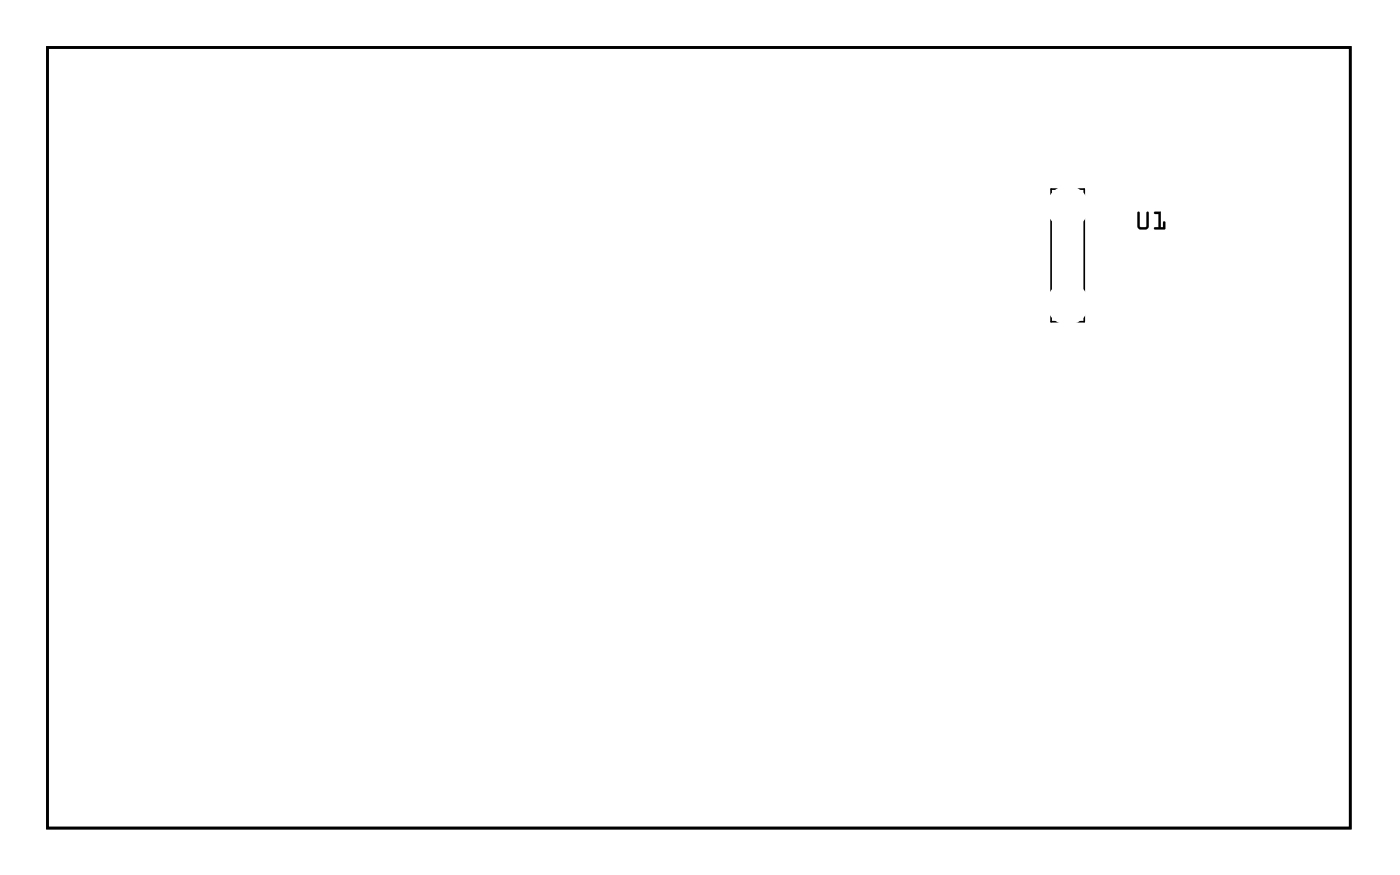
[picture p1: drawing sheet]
<svg xmlns="http://www.w3.org/2000/svg" width="107mm" height="67mm" viewBox="0 0 107 67" stroke-linecap="round" stroke-linejoin="round" font-family="sans-serif">
<path d="M3.6 3.6h99.8v59.8h-99.8z" fill="none" stroke="#000" stroke-width=".2"/>
<g fill="#000">
<path d="M87.1 16.2l.2 .1v1l.1 .1 .4-.1v-1a.1 .1 0 0 1 .1-.1 .1 .1 0 0 1 .1 .1v1.1l-.2 .2h-.4l-.2-.1-.1-.2zM87.2 16.2v1.2l.1 .2h.5l.2-.3v-1l-.1-.1-.1 .1v1.1h-.4l-.1-.1v-1zM88.4 16.2h.5v1.2h.2v-.4a.1 .1 0 0 1 .1-.1 .1 .1 0 0 1 .1 .1l-.1 .6h-.7a.1 .1 0 0 1-.1-.1 .1 .1 0 0 1 .1-.1h.2v-1h-.3zM88.4 16.2l.1 .2h.3v1h-.3l-.1 .1 .8 .1v-.6h-.1v.4h-.2v-1.2z"/>
<path d="M87.2 16.2l.1 .1v1l.1 .1 .4-.1v-1l.1-.1 .1 .1v1l-.2 .3h-.5l-.2-.2zM88.4 16.2h.5v1.2h.2v-.4h.1v.6l-.8-.1 .1-.1h.2v-1h-.2z"/>
<path d="M3.6 3.6v59.8h99.8v-59.8zM3.6 3.6h99.8v59.8h-99.8z"/>
</g>
<path d="M80.5 14.5h2.6v10.1h-2.6z" fill="none" stroke="#000" stroke-width=".13"/>
<path d="M62.8 48.2h1.4v1.4h-1.4z" fill="#fff"/>
<path d="M62.8 48.2h1.4v1.4h-1.4z" fill="none" stroke="#fff" stroke-width=".76" stroke-linecap="butt"/>
<circle cx="63.5" cy="48.9" r=".7" fill="#fff"/>
<circle cx="63.5" cy="48.9" r=".7" fill="none" stroke="#fff" stroke-width=".76" stroke-linecap="butt"/>
<circle cx="63.5" cy="56.5" r=".7" fill="#fff"/>
<circle cx="63.5" cy="56.5" r=".7" fill="none" stroke="#fff" stroke-width=".76" stroke-linecap="butt"/>
<circle cx="66" cy="48.9" r=".7" fill="#fff"/>
<circle cx="66" cy="48.9" r=".7" fill="none" stroke="#fff" stroke-width=".76" stroke-linecap="butt"/>
<circle cx="66" cy="56.5" r=".7" fill="#fff"/>
<circle cx="66" cy="56.5" r=".7" fill="none" stroke="#fff" stroke-width=".76" stroke-linecap="butt"/>
<circle cx="68.6" cy="48.9" r=".7" fill="#fff"/>
<circle cx="68.6" cy="48.9" r=".7" fill="none" stroke="#fff" stroke-width=".76" stroke-linecap="butt"/>
<circle cx="68.6" cy="56.5" r=".7" fill="#fff"/>
<circle cx="68.6" cy="56.5" r=".7" fill="none" stroke="#fff" stroke-width=".76" stroke-linecap="butt"/>
<circle cx="71.1" cy="48.9" r=".7" fill="#fff"/>
<circle cx="71.1" cy="48.9" r=".7" fill="none" stroke="#fff" stroke-width=".76" stroke-linecap="butt"/>
<circle cx="71.1" cy="56.5" r=".7" fill="#fff"/>
<circle cx="71.1" cy="56.5" r=".7" fill="none" stroke="#fff" stroke-width=".76" stroke-linecap="butt"/>
<circle cx="73.6" cy="48.9" r=".7" fill="#fff"/>
<circle cx="73.6" cy="48.9" r=".7" fill="none" stroke="#fff" stroke-width=".76" stroke-linecap="butt"/>
<circle cx="73.6" cy="56.5" r=".7" fill="#fff"/>
<circle cx="73.6" cy="56.5" r=".7" fill="none" stroke="#fff" stroke-width=".76" stroke-linecap="butt"/>
<circle cx="76.2" cy="48.9" r=".7" fill="#fff"/>
<circle cx="76.2" cy="48.9" r=".7" fill="none" stroke="#fff" stroke-width=".76" stroke-linecap="butt"/>
<circle cx="76.2" cy="56.5" r=".7" fill="#fff"/>
<circle cx="76.2" cy="56.5" r=".7" fill="none" stroke="#fff" stroke-width=".76" stroke-linecap="butt"/>
<circle cx="78.7" cy="48.9" r=".7" fill="#fff"/>
<circle cx="78.7" cy="48.9" r=".7" fill="none" stroke="#fff" stroke-width=".76" stroke-linecap="butt"/>
<circle cx="78.7" cy="56.5" r=".7" fill="#fff"/>
<circle cx="78.7" cy="56.5" r=".7" fill="none" stroke="#fff" stroke-width=".76" stroke-linecap="butt"/>
<circle cx="81.3" cy="48.9" r=".7" fill="#fff"/>
<circle cx="81.3" cy="48.9" r=".7" fill="none" stroke="#fff" stroke-width=".76" stroke-linecap="butt"/>
<circle cx="81.3" cy="56.5" r=".7" fill="#fff"/>
<circle cx="81.3" cy="56.5" r=".7" fill="none" stroke="#fff" stroke-width=".76" stroke-linecap="butt"/>
<circle cx="83.8" cy="48.9" r=".7" fill="#fff"/>
<circle cx="83.8" cy="48.9" r=".7" fill="none" stroke="#fff" stroke-width=".76" stroke-linecap="butt"/>
<circle cx="83.8" cy="56.5" r=".7" fill="#fff"/>
<circle cx="83.8" cy="56.5" r=".7" fill="none" stroke="#fff" stroke-width=".76" stroke-linecap="butt"/>
<circle cx="36.2" cy="48.9" r=".35" fill="#fff"/>
<circle cx="36.2" cy="48.9" r=".35" fill="none" stroke="#fff" stroke-width=".55"/>
<circle cx="37.6" cy="55.9" r=".35" fill="#fff"/>
<circle cx="37.6" cy="55.9" r=".35" fill="none" stroke="#fff" stroke-width=".55"/>
<circle cx="84.5" cy="36.7" r=".64" fill="#fff"/>
<circle cx="84.5" cy="36.7" r=".64" fill="none" stroke="#fff" stroke-width=".51"/>
<path d="M84 35.4l-.2 .5v1.5a.76 .76 0 0 0 .7 .8 .76 .76 0 0 0 .8-.8v-1.5a.76 .76 0 0 0-.5-.7 .76 .76 0 0 0-.8 .2zM84 36.7a.51 .51 0 0 1 1 0 .51 .51 0 0 1-1 0z" fill="#fff"/>
<g fill="none" stroke="#fff" stroke-width=".25">
<path d="M84 35.4a.76 .76 0 0 1 .8-.2 .76 .76 0 0 1 .5 .7v1.5a.76 .76 0 0 1-.8 .8 .76 .76 0 0 1-.7-.8v-1.5z"/>
<circle cx="84.5" cy="36.7" r=".51"/>
</g>
<circle cx="82" cy="36.7" r=".64" fill="#fff"/>
<circle cx="82" cy="36.7" r=".64" fill="none" stroke="#fff" stroke-width=".51"/>
<path d="M81.4 35.4l-.2 .5v1.5a.76 .76 0 0 0 .8 .8 .76 .76 0 0 0 .7-.8v-1.5a.76 .76 0 0 0-.4-.7 .76 .76 0 0 0-.9 .2zM81.5 36.7a.51 .51 0 0 1 1 0 .51 .51 0 0 1-1 0z" fill="#fff"/>
<g fill="none" stroke="#fff" stroke-width=".25">
<path d="M81.4 35.4a.76 .76 0 0 1 .9-.2 .76 .76 0 0 1 .4 .7v1.5a.76 .76 0 0 1-.7 .8 .76 .76 0 0 1-.8-.8v-1.5z"/>
<circle cx="82" cy="36.7" r=".51"/>
</g>
<circle cx="79.4" cy="36.7" r=".64" fill="#fff"/>
<circle cx="79.4" cy="36.7" r=".64" fill="none" stroke="#fff" stroke-width=".51"/>
<path d="M78.9 35.4l-.2 .5v1.5a.76 .76 0 0 0 .7 .8 .76 .76 0 0 0 .8-.8v-1.5a.76 .76 0 0 0-.5-.7 .76 .76 0 0 0-.8 .2zM78.9 36.7a.55 .55 0 0 1 1.1 0 .55 .55 0 0 1-1.1 0z" fill="#fff"/>
<g fill="none" stroke="#fff" stroke-width=".25">
<path d="M78.9 35.4a.76 .76 0 0 1 .8-.2 .76 .76 0 0 1 .5 .7v1.5a.76 .76 0 0 1-.8 .8 .76 .76 0 0 1-.7-.8v-1.5z"/>
<circle cx="79.4" cy="36.7" r=".51"/>
</g>
<circle cx="96.6" cy="16.5" r=".74" fill="#fff"/>
<circle cx="96.6" cy="16.5" r=".74" fill="none" stroke="#fff" stroke-width=".76" stroke-linecap="butt"/>
<circle cx="96.6" cy="19" r=".74" fill="#fff"/>
<circle cx="96.6" cy="19" r=".74" fill="none" stroke="#fff" stroke-width=".76" stroke-linecap="butt"/>
<circle cx="93.8" cy="15.3" r=".74" fill="#fff"/>
<circle cx="93.8" cy="15.3" r=".74" fill="none" stroke="#fff" stroke-width=".76" stroke-linecap="butt"/>
<circle cx="93.8" cy="17.8" r=".74" fill="#fff"/>
<circle cx="93.8" cy="17.8" r=".74" fill="none" stroke="#fff" stroke-width=".76" stroke-linecap="butt"/>
<circle cx="96.6" cy="30.5" r=".74" fill="#fff"/>
<circle cx="96.6" cy="30.5" r=".74" fill="none" stroke="#fff" stroke-width=".76" stroke-linecap="butt"/>
<circle cx="96.6" cy="33" r=".74" fill="#fff"/>
<circle cx="96.6" cy="33" r=".74" fill="none" stroke="#fff" stroke-width=".76" stroke-linecap="butt"/>
<circle cx="93.8" cy="29.3" r=".74" fill="#fff"/>
<circle cx="93.8" cy="29.3" r=".74" fill="none" stroke="#fff" stroke-width=".76" stroke-linecap="butt"/>
<circle cx="93.8" cy="31.8" r=".74" fill="#fff"/>
<circle cx="93.8" cy="31.8" r=".74" fill="none" stroke="#fff" stroke-width=".76" stroke-linecap="butt"/>
<circle cx="99.6" cy="21.7" r="1.1" fill="#fff"/>
<circle cx="99.6" cy="21.7" r="1.1" fill="none" stroke="#fff" stroke-width=".25"/>
<circle cx="99.6" cy="13.1" r="1.1" fill="#fff"/>
<circle cx="99.6" cy="13.1" r="1.1" fill="none" stroke="#fff" stroke-width=".25"/>
<circle cx="99.6" cy="35.7" r="1.1" fill="#fff"/>
<circle cx="99.6" cy="35.7" r="1.1" fill="none" stroke="#fff" stroke-width=".25"/>
<circle cx="99.6" cy="27.1" r="1.1" fill="#fff"/>
<circle cx="99.6" cy="27.1" r="1.1" fill="none" stroke="#fff" stroke-width=".25"/>
<circle cx="92.7" cy="52.9" r=".6" fill="#fff"/>
<circle cx="92.7" cy="52.9" r=".6" fill="none" stroke="#fff" stroke-width=".65" stroke-linecap="butt"/>
<circle cx="90.2" cy="52.9" r=".6" fill="#fff"/>
<circle cx="90.2" cy="52.9" r=".6" fill="none" stroke="#fff" stroke-width=".65" stroke-linecap="butt"/>
<circle cx="87.6" cy="52.9" r=".6" fill="#fff"/>
<circle cx="87.6" cy="52.9" r=".6" fill="none" stroke="#fff" stroke-width=".65" stroke-linecap="butt"/>
<circle cx="87.6" cy="45.2" r=".6" fill="#fff"/>
<circle cx="87.6" cy="45.2" r=".6" fill="none" stroke="#fff" stroke-width=".65" stroke-linecap="butt"/>
<circle cx="90.2" cy="45.2" r=".6" fill="#fff"/>
<circle cx="90.2" cy="45.2" r=".6" fill="none" stroke="#fff" stroke-width=".65" stroke-linecap="butt"/>
<circle cx="92.7" cy="45.2" r=".6" fill="#fff"/>
<circle cx="92.7" cy="45.2" r=".6" fill="none" stroke="#fff" stroke-width=".65" stroke-linecap="butt"/>
<circle cx="91" cy="24.8" r=".79" fill="#fff"/>
<circle cx="91" cy="24.8" r=".79" fill="none" stroke="#fff" stroke-width=".76" stroke-linecap="butt"/>
<circle cx="91" cy="40.1" r=".79" fill="#fff"/>
<circle cx="91" cy="40.1" r=".79" fill="none" stroke="#fff" stroke-width=".76" stroke-linecap="butt"/>
<circle cx="95.8" cy="43.8" r=".7" fill="#fff"/>
<circle cx="95.8" cy="43.8" r=".7" fill="none" stroke="#fff" stroke-width=".76" stroke-linecap="butt"/>
<circle cx="95.8" cy="48.9" r=".7" fill="#fff"/>
<circle cx="95.8" cy="48.9" r=".7" fill="none" stroke="#fff" stroke-width=".76" stroke-linecap="butt"/>
<circle cx="33.8" cy="18.3" r=".7" fill="#fff"/>
<circle cx="33.8" cy="18.3" r=".7" fill="none" stroke="#fff" stroke-width=".76" stroke-linecap="butt"/>
<circle cx="33.8" cy="13.3" r=".7" fill="#fff"/>
<circle cx="33.8" cy="13.3" r=".7" fill="none" stroke="#fff" stroke-width=".76" stroke-linecap="butt"/>
<circle cx="14.3" cy="20.8" r=".7" fill="#fff"/>
<circle cx="14.3" cy="20.8" r=".7" fill="none" stroke="#fff" stroke-width=".76" stroke-linecap="butt"/>
<circle cx="14.3" cy="15.8" r=".7" fill="#fff"/>
<circle cx="14.3" cy="15.8" r=".7" fill="none" stroke="#fff" stroke-width=".76" stroke-linecap="butt"/>
<circle cx="14.9" cy="13.8" r=".7" fill="#fff"/>
<circle cx="14.9" cy="13.8" r=".7" fill="none" stroke="#fff" stroke-width=".76" stroke-linecap="butt"/>
<circle cx="9.8" cy="13.8" r=".7" fill="#fff"/>
<circle cx="9.8" cy="13.8" r=".7" fill="none" stroke="#fff" stroke-width=".76" stroke-linecap="butt"/>
<circle cx="33.8" cy="10.9" r=".7" fill="#fff"/>
<circle cx="33.8" cy="10.9" r=".7" fill="none" stroke="#fff" stroke-width=".76" stroke-linecap="butt"/>
<circle cx="33.8" cy="5.8" r=".7" fill="#fff"/>
<circle cx="33.8" cy="5.8" r=".7" fill="none" stroke="#fff" stroke-width=".76" stroke-linecap="butt"/>
<circle cx="52.8" cy="18.3" r=".7" fill="#fff"/>
<circle cx="52.8" cy="18.3" r=".7" fill="none" stroke="#fff" stroke-width=".76" stroke-linecap="butt"/>
<circle cx="52.8" cy="13.3" r=".7" fill="#fff"/>
<circle cx="52.8" cy="13.3" r=".7" fill="none" stroke="#fff" stroke-width=".76" stroke-linecap="butt"/>
<circle cx="52.8" cy="10.7" r=".7" fill="#fff"/>
<circle cx="52.8" cy="10.7" r=".7" fill="none" stroke="#fff" stroke-width=".76" stroke-linecap="butt"/>
<circle cx="52.8" cy="5.7" r=".7" fill="#fff"/>
<circle cx="52.8" cy="5.7" r=".7" fill="none" stroke="#fff" stroke-width=".76" stroke-linecap="butt"/>
<circle cx="31" cy="10.9" r=".7" fill="#fff"/>
<circle cx="31" cy="10.9" r=".7" fill="none" stroke="#fff" stroke-width=".76" stroke-linecap="butt"/>
<circle cx="31" cy="5.8" r=".7" fill="#fff"/>
<circle cx="31" cy="5.8" r=".7" fill="none" stroke="#fff" stroke-width=".76" stroke-linecap="butt"/>
<circle cx="16.4" cy="23.3" r=".7" fill="#fff"/>
<circle cx="16.4" cy="23.3" r=".7" fill="none" stroke="#fff" stroke-width=".76" stroke-linecap="butt"/>
<circle cx="11.3" cy="23.3" r=".7" fill="#fff"/>
<circle cx="11.3" cy="23.3" r=".7" fill="none" stroke="#fff" stroke-width=".76" stroke-linecap="butt"/>
<circle cx="28.6" cy="10.7" r=".7" fill="#fff"/>
<circle cx="28.6" cy="10.7" r=".7" fill="none" stroke="#fff" stroke-width=".76" stroke-linecap="butt"/>
<circle cx="28.6" cy="5.6" r=".7" fill="#fff"/>
<circle cx="28.6" cy="5.6" r=".7" fill="none" stroke="#fff" stroke-width=".76" stroke-linecap="butt"/>
<circle cx="49.3" cy="28.8" r=".7" fill="#fff"/>
<circle cx="49.3" cy="28.8" r=".7" fill="none" stroke="#fff" stroke-width=".76" stroke-linecap="butt"/>
<circle cx="49.3" cy="23.8" r=".7" fill="#fff"/>
<circle cx="49.3" cy="23.8" r=".7" fill="none" stroke="#fff" stroke-width=".76" stroke-linecap="butt"/>
<circle cx="52.4" cy="21.8" r=".7" fill="#fff"/>
<circle cx="52.4" cy="21.8" r=".7" fill="none" stroke="#fff" stroke-width=".76" stroke-linecap="butt"/>
<circle cx="47.3" cy="21.8" r=".7" fill="#fff"/>
<circle cx="47.3" cy="21.8" r=".7" fill="none" stroke="#fff" stroke-width=".76" stroke-linecap="butt"/>
<circle cx="50.6" cy="19.2" r=".7" fill="#fff"/>
<circle cx="50.6" cy="19.2" r=".7" fill="none" stroke="#fff" stroke-width=".76" stroke-linecap="butt"/>
<circle cx="50.6" cy="14.2" r=".7" fill="#fff"/>
<circle cx="50.6" cy="14.2" r=".7" fill="none" stroke="#fff" stroke-width=".76" stroke-linecap="butt"/>
<circle cx="43.7" cy="10.3" r=".7" fill="#fff"/>
<circle cx="43.7" cy="10.3" r=".7" fill="none" stroke="#fff" stroke-width=".76" stroke-linecap="butt"/>
<circle cx="48.8" cy="10.3" r=".7" fill="#fff"/>
<circle cx="48.8" cy="10.3" r=".7" fill="none" stroke="#fff" stroke-width=".76" stroke-linecap="butt"/>
<circle cx="59.2" cy="10.3" r=".7" fill="#fff"/>
<circle cx="59.2" cy="10.3" r=".7" fill="none" stroke="#fff" stroke-width=".76" stroke-linecap="butt"/>
<circle cx="64.3" cy="10.3" r=".7" fill="#fff"/>
<circle cx="64.3" cy="10.3" r=".7" fill="none" stroke="#fff" stroke-width=".76" stroke-linecap="butt"/>
<path d="M66.9 17h1.6v1.5h-1.6z" fill="#fff"/>
<path d="M66.9 17h1.6v1.5h-1.6z" fill="none" stroke="#fff" stroke-width=".76" stroke-linecap="butt"/>
<circle cx="67.7" cy="17.8" r=".79" fill="#fff"/>
<circle cx="67.7" cy="17.8" r=".79" fill="none" stroke="#fff" stroke-width=".76" stroke-linecap="butt"/>
<circle cx="75.3" cy="17.8" r=".79" fill="#fff"/>
<circle cx="75.3" cy="17.8" r=".79" fill="none" stroke="#fff" stroke-width=".76" stroke-linecap="butt"/>
<path d="M74.6 24h1.6v1.5h-1.6z" fill="#fff"/>
<path d="M74.6 24h1.6v1.5h-1.6z" fill="none" stroke="#fff" stroke-width=".76" stroke-linecap="butt"/>
<circle cx="75.4" cy="24.8" r=".79" fill="#fff"/>
<circle cx="75.4" cy="24.8" r=".79" fill="none" stroke="#fff" stroke-width=".76" stroke-linecap="butt"/>
<circle cx="67.8" cy="24.8" r=".79" fill="#fff"/>
<circle cx="67.8" cy="24.8" r=".79" fill="none" stroke="#fff" stroke-width=".76" stroke-linecap="butt"/>
<path d="M66.9 20h1.6v1.5h-1.6z" fill="#fff"/>
<path d="M66.9 20h1.6v1.5h-1.6z" fill="none" stroke="#fff" stroke-width=".76" stroke-linecap="butt"/>
<circle cx="67.7" cy="20.8" r=".79" fill="#fff"/>
<circle cx="67.7" cy="20.8" r=".79" fill="none" stroke="#fff" stroke-width=".76" stroke-linecap="butt"/>
<circle cx="75.3" cy="20.8" r=".79" fill="#fff"/>
<circle cx="75.3" cy="20.8" r=".79" fill="none" stroke="#fff" stroke-width=".76" stroke-linecap="butt"/>
<path d="M74.6 13h1.6v1.5h-1.6z" fill="#fff"/>
<path d="M74.6 13h1.6v1.5h-1.6z" fill="none" stroke="#fff" stroke-width=".76" stroke-linecap="butt"/>
<circle cx="75.4" cy="13.8" r=".79" fill="#fff"/>
<circle cx="75.4" cy="13.8" r=".79" fill="none" stroke="#fff" stroke-width=".76" stroke-linecap="butt"/>
<circle cx="67.8" cy="13.8" r=".79" fill="#fff"/>
<circle cx="67.8" cy="13.8" r=".79" fill="none" stroke="#fff" stroke-width=".76" stroke-linecap="butt"/>
<circle cx="81.8" cy="15.8" r=".53" fill="#fff"/>
<circle cx="81.8" cy="15.8" r=".53" fill="none" stroke="#fff" stroke-width=".51"/>
<circle cx="81.8" cy="23.3" r=".53" fill="#fff"/>
<circle cx="81.8" cy="23.3" r=".53" fill="none" stroke="#fff" stroke-width=".51"/>
<circle cx="81.8" cy="15.8" r=".53" fill="#fff"/>
<circle cx="81.8" cy="15.8" r=".53" fill="none" stroke="#fff" stroke-width=".51"/>
<circle cx="81.8" cy="23.3" r=".53" fill="#fff"/>
<circle cx="81.8" cy="23.3" r=".53" fill="none" stroke="#fff" stroke-width=".51"/>
<circle cx="81.8" cy="15.8" r=".53" fill="#fff"/>
<circle cx="81.8" cy="15.8" r=".53" fill="none" stroke="#fff" stroke-width=".51"/>
<circle cx="81.8" cy="23.3" r=".53" fill="#fff"/>
<circle cx="81.8" cy="23.3" r=".53" fill="none" stroke="#fff" stroke-width=".51"/>
<circle cx="67.8" cy="29.8" r="1.52" fill="#fff"/>
<circle cx="67.8" cy="29.8" r="1.52" fill="none" stroke="#fff" stroke-width=".76" stroke-linecap="butt"/>
<circle cx="73.6" cy="29.8" r="1.52" fill="#fff"/>
<circle cx="73.6" cy="29.8" r="1.52" fill="none" stroke="#fff" stroke-width=".76" stroke-linecap="butt"/>
<circle cx="87.8" cy="29.8" r="1.52" fill="#fff"/>
<circle cx="87.8" cy="29.8" r="1.52" fill="none" stroke="#fff" stroke-width=".76" stroke-linecap="butt"/>
<circle cx="81.9" cy="29.8" r="1.52" fill="#fff"/>
<circle cx="81.9" cy="29.8" r="1.52" fill="none" stroke="#fff" stroke-width=".76" stroke-linecap="butt"/>
<circle cx="68.3" cy="8.8" r="1.52" fill="#fff"/>
<circle cx="68.3" cy="8.8" r="1.52" fill="none" stroke="#fff" stroke-width=".76" stroke-linecap="butt"/>
<circle cx="74.1" cy="8.8" r="1.52" fill="#fff"/>
<circle cx="74.1" cy="8.8" r="1.52" fill="none" stroke="#fff" stroke-width=".76" stroke-linecap="butt"/>
<circle cx="88.3" cy="8.8" r="1.52" fill="#fff"/>
<circle cx="88.3" cy="8.8" r="1.52" fill="none" stroke="#fff" stroke-width=".76" stroke-linecap="butt"/>
<circle cx="82.4" cy="8.8" r="1.52" fill="#fff"/>
<circle cx="82.4" cy="8.8" r="1.52" fill="none" stroke="#fff" stroke-width=".76" stroke-linecap="butt"/>
<circle cx="62.8" cy="22.9" r=".7" fill="#fff"/>
<circle cx="62.8" cy="22.9" r=".7" fill="none" stroke="#fff" stroke-width=".76" stroke-linecap="butt"/>
<circle cx="62.8" cy="25.5" r=".7" fill="#fff"/>
<circle cx="62.8" cy="25.5" r=".7" fill="none" stroke="#fff" stroke-width=".76" stroke-linecap="butt"/>
<circle cx="62.8" cy="28" r=".7" fill="#fff"/>
<circle cx="62.8" cy="28" r=".7" fill="none" stroke="#fff" stroke-width=".76" stroke-linecap="butt"/>
<path d="M43.1 12.5h1.4v1.4h-1.4z" fill="#fff"/>
<path d="M43.1 12.5h1.4v1.4h-1.4z" fill="none" stroke="#fff" stroke-width=".76" stroke-linecap="butt"/>
<circle cx="43.8" cy="13.2" r=".7" fill="#fff"/>
<circle cx="43.8" cy="13.2" r=".7" fill="none" stroke="#fff" stroke-width=".76" stroke-linecap="butt"/>
<circle cx="36.2" cy="13.2" r=".7" fill="#fff"/>
<circle cx="36.2" cy="13.2" r=".7" fill="none" stroke="#fff" stroke-width=".76" stroke-linecap="butt"/>
<circle cx="43.8" cy="15.8" r=".7" fill="#fff"/>
<circle cx="43.8" cy="15.8" r=".7" fill="none" stroke="#fff" stroke-width=".76" stroke-linecap="butt"/>
<circle cx="36.2" cy="15.8" r=".7" fill="#fff"/>
<circle cx="36.2" cy="15.8" r=".7" fill="none" stroke="#fff" stroke-width=".76" stroke-linecap="butt"/>
<circle cx="43.8" cy="18.3" r=".7" fill="#fff"/>
<circle cx="43.8" cy="18.3" r=".7" fill="none" stroke="#fff" stroke-width=".76" stroke-linecap="butt"/>
<circle cx="36.2" cy="18.3" r=".7" fill="#fff"/>
<circle cx="36.2" cy="18.3" r=".7" fill="none" stroke="#fff" stroke-width=".76" stroke-linecap="butt"/>
<path d="M24.1 13h1.4v1.4h-1.4z" fill="#fff"/>
<path d="M24.1 13h1.4v1.4h-1.4z" fill="none" stroke="#fff" stroke-width=".76" stroke-linecap="butt"/>
<circle cx="24.8" cy="13.7" r=".7" fill="#fff"/>
<circle cx="24.8" cy="13.7" r=".7" fill="none" stroke="#fff" stroke-width=".76" stroke-linecap="butt"/>
<circle cx="17.2" cy="13.7" r=".7" fill="#fff"/>
<circle cx="17.2" cy="13.7" r=".7" fill="none" stroke="#fff" stroke-width=".76" stroke-linecap="butt"/>
<circle cx="24.8" cy="16.3" r=".7" fill="#fff"/>
<circle cx="24.8" cy="16.3" r=".7" fill="none" stroke="#fff" stroke-width=".76" stroke-linecap="butt"/>
<circle cx="17.2" cy="16.3" r=".7" fill="#fff"/>
<circle cx="17.2" cy="16.3" r=".7" fill="none" stroke="#fff" stroke-width=".76" stroke-linecap="butt"/>
<circle cx="24.8" cy="18.8" r=".7" fill="#fff"/>
<circle cx="24.8" cy="18.8" r=".7" fill="none" stroke="#fff" stroke-width=".76" stroke-linecap="butt"/>
<circle cx="17.2" cy="18.8" r=".7" fill="#fff"/>
<circle cx="17.2" cy="18.8" r=".7" fill="none" stroke="#fff" stroke-width=".76" stroke-linecap="butt"/>
<path d="M62.6 12.5h1.4v1.4h-1.4z" fill="#fff"/>
<path d="M62.6 12.5h1.4v1.4h-1.4z" fill="none" stroke="#fff" stroke-width=".76" stroke-linecap="butt"/>
<circle cx="63.3" cy="13.2" r=".7" fill="#fff"/>
<circle cx="63.3" cy="13.2" r=".7" fill="none" stroke="#fff" stroke-width=".76" stroke-linecap="butt"/>
<circle cx="55.7" cy="13.2" r=".7" fill="#fff"/>
<circle cx="55.7" cy="13.2" r=".7" fill="none" stroke="#fff" stroke-width=".76" stroke-linecap="butt"/>
<circle cx="63.3" cy="15.8" r=".7" fill="#fff"/>
<circle cx="63.3" cy="15.8" r=".7" fill="none" stroke="#fff" stroke-width=".76" stroke-linecap="butt"/>
<circle cx="55.7" cy="15.8" r=".7" fill="#fff"/>
<circle cx="55.7" cy="15.8" r=".7" fill="none" stroke="#fff" stroke-width=".76" stroke-linecap="butt"/>
<circle cx="63.3" cy="18.3" r=".7" fill="#fff"/>
<circle cx="63.3" cy="18.3" r=".7" fill="none" stroke="#fff" stroke-width=".76" stroke-linecap="butt"/>
<circle cx="55.7" cy="18.3" r=".7" fill="#fff"/>
<circle cx="55.7" cy="18.3" r=".7" fill="none" stroke="#fff" stroke-width=".76" stroke-linecap="butt"/>
<circle cx="58" cy="29.5" r=".64" fill="#fff"/>
<circle cx="58" cy="29.5" r=".64" fill="none" stroke="#fff" stroke-width=".76" stroke-linecap="butt"/>
<circle cx="58" cy="24.4" r=".64" fill="#fff"/>
<circle cx="58" cy="24.4" r=".64" fill="none" stroke="#fff" stroke-width=".76" stroke-linecap="butt"/>
<circle cx="49.1" cy="57.7" r=".64" fill="#fff"/>
<circle cx="49.1" cy="57.7" r=".64" fill="none" stroke="#fff" stroke-width=".76" stroke-linecap="butt"/>
<circle cx="54.2" cy="57.7" r=".64" fill="#fff"/>
<circle cx="54.2" cy="57.7" r=".64" fill="none" stroke="#fff" stroke-width=".76" stroke-linecap="butt"/>
<circle cx="52.7" cy="33.6" r=".64" fill="#fff"/>
<circle cx="52.7" cy="33.6" r=".64" fill="none" stroke="#fff" stroke-width=".76" stroke-linecap="butt"/>
<circle cx="52.7" cy="28.6" r=".64" fill="#fff"/>
<circle cx="52.7" cy="28.6" r=".64" fill="none" stroke="#fff" stroke-width=".76" stroke-linecap="butt"/>
<circle cx="57.5" cy="20.8" r=".64" fill="#fff"/>
<circle cx="57.5" cy="20.8" r=".64" fill="none" stroke="#fff" stroke-width=".76" stroke-linecap="butt"/>
<circle cx="62.6" cy="20.8" r=".64" fill="#fff"/>
<circle cx="62.6" cy="20.8" r=".64" fill="none" stroke="#fff" stroke-width=".76" stroke-linecap="butt"/>
<circle cx="48.2" cy="19.2" r=".64" fill="#fff"/>
<circle cx="48.2" cy="19.2" r=".64" fill="none" stroke="#fff" stroke-width=".76" stroke-linecap="butt"/>
<circle cx="48.2" cy="14.2" r=".64" fill="#fff"/>
<circle cx="48.2" cy="14.2" r=".64" fill="none" stroke="#fff" stroke-width=".76" stroke-linecap="butt"/>
<circle cx="52.8" cy="39.7" r=".7" fill="#fff"/>
<circle cx="52.8" cy="39.7" r=".7" fill="none" stroke="#fff" stroke-width=".76" stroke-linecap="butt"/>
<circle cx="57.9" cy="39.7" r=".7" fill="#fff"/>
<circle cx="57.9" cy="39.7" r=".7" fill="none" stroke="#fff" stroke-width=".76" stroke-linecap="butt"/>
<circle cx="59.4" cy="47.7" r=".7" fill="#fff"/>
<circle cx="59.4" cy="47.7" r=".7" fill="none" stroke="#fff" stroke-width=".76" stroke-linecap="butt"/>
<circle cx="59.4" cy="42.7" r=".7" fill="#fff"/>
<circle cx="59.4" cy="42.7" r=".7" fill="none" stroke="#fff" stroke-width=".76" stroke-linecap="butt"/>
<circle cx="63.7" cy="45.3" r=".7" fill="#fff"/>
<circle cx="63.7" cy="45.3" r=".7" fill="none" stroke="#fff" stroke-width=".76" stroke-linecap="butt"/>
<circle cx="68.8" cy="45.3" r=".7" fill="#fff"/>
<circle cx="68.8" cy="45.3" r=".7" fill="none" stroke="#fff" stroke-width=".76" stroke-linecap="butt"/>
<circle cx="60.2" cy="54.9" r=".7" fill="#fff"/>
<circle cx="60.2" cy="54.9" r=".7" fill="none" stroke="#fff" stroke-width=".76" stroke-linecap="butt"/>
<circle cx="56.6" cy="58.5" r=".7" fill="#fff"/>
<circle cx="56.6" cy="58.5" r=".7" fill="none" stroke="#fff" stroke-width=".76" stroke-linecap="butt"/>
<circle cx="50.7" cy="33.7" r=".7" fill="#fff"/>
<circle cx="50.7" cy="33.7" r=".7" fill="none" stroke="#fff" stroke-width=".76" stroke-linecap="butt"/>
<circle cx="50.7" cy="38.8" r=".7" fill="#fff"/>
<circle cx="50.7" cy="38.8" r=".7" fill="none" stroke="#fff" stroke-width=".76" stroke-linecap="butt"/>
<circle cx="51.6" cy="42.4" r=".7" fill="#fff"/>
<circle cx="51.6" cy="42.4" r=".7" fill="none" stroke="#fff" stroke-width=".76" stroke-linecap="butt"/>
<circle cx="56.7" cy="42.4" r=".7" fill="#fff"/>
<circle cx="56.7" cy="42.4" r=".7" fill="none" stroke="#fff" stroke-width=".76" stroke-linecap="butt"/>
<circle cx="55.8" cy="24.7" r=".7" fill="#fff"/>
<circle cx="55.8" cy="24.7" r=".7" fill="none" stroke="#fff" stroke-width=".76" stroke-linecap="butt"/>
<circle cx="55.8" cy="32.3" r=".7" fill="#fff"/>
<circle cx="55.8" cy="32.3" r=".7" fill="none" stroke="#fff" stroke-width=".76" stroke-linecap="butt"/>
<circle cx="43.9" cy="21.8" r=".7" fill="#fff"/>
<circle cx="43.9" cy="21.8" r=".7" fill="none" stroke="#fff" stroke-width=".76" stroke-linecap="butt"/>
<circle cx="38.8" cy="21.8" r=".7" fill="#fff"/>
<circle cx="38.8" cy="21.8" r=".7" fill="none" stroke="#fff" stroke-width=".76" stroke-linecap="butt"/>
<circle cx="61.2" cy="41.2" r=".7" fill="#fff"/>
<circle cx="61.2" cy="41.2" r=".7" fill="none" stroke="#fff" stroke-width=".76" stroke-linecap="butt"/>
<circle cx="61.2" cy="46.3" r=".7" fill="#fff"/>
<circle cx="61.2" cy="46.3" r=".7" fill="none" stroke="#fff" stroke-width=".76" stroke-linecap="butt"/>
<path d="M61.8 35.5h1.6v1.5h-1.6z" fill="#fff"/>
<path d="M61.8 35.5h1.6v1.5h-1.6z" fill="none" stroke="#fff" stroke-width=".76" stroke-linecap="butt"/>
<circle cx="62.6" cy="36.3" r=".79" fill="#fff"/>
<circle cx="62.6" cy="36.3" r=".79" fill="none" stroke="#fff" stroke-width=".76" stroke-linecap="butt"/>
<circle cx="70.2" cy="36.3" r=".79" fill="#fff"/>
<circle cx="70.2" cy="36.3" r=".79" fill="none" stroke="#fff" stroke-width=".76" stroke-linecap="butt"/>
<path d="M27.6 16.2h1.6v1.6h-1.6z" fill="#fff"/>
<path d="M27.6 16.2h1.6v1.6h-1.6z" fill="none" stroke="#fff" stroke-width=".76" stroke-linecap="butt"/>
<circle cx="28.4" cy="17.1" r=".79" fill="#fff"/>
<circle cx="28.4" cy="17.1" r=".79" fill="none" stroke="#fff" stroke-width=".76" stroke-linecap="butt"/>
<circle cx="28.4" cy="24.6" r=".79" fill="#fff"/>
<circle cx="28.4" cy="24.6" r=".79" fill="none" stroke="#fff" stroke-width=".76" stroke-linecap="butt"/>
<path d="M59.8 35.5h1.6v1.5h-1.6z" fill="#fff"/>
<path d="M59.8 35.5h1.6v1.5h-1.6z" fill="none" stroke="#fff" stroke-width=".76" stroke-linecap="butt"/>
<circle cx="60.6" cy="36.3" r=".79" fill="#fff"/>
<circle cx="60.6" cy="36.3" r=".79" fill="none" stroke="#fff" stroke-width=".76" stroke-linecap="butt"/>
<circle cx="53" cy="36.3" r=".79" fill="#fff"/>
<circle cx="53" cy="36.3" r=".79" fill="none" stroke="#fff" stroke-width=".76" stroke-linecap="butt"/>
<circle cx="15.9" cy="36.7" r=".7" fill="#fff"/>
<circle cx="15.9" cy="36.7" r=".7" fill="none" stroke="#fff" stroke-width=".76" stroke-linecap="butt"/>
<circle cx="15.9" cy="30.2" r=".7" fill="#fff"/>
<circle cx="15.9" cy="30.2" r=".7" fill="none" stroke="#fff" stroke-width=".76" stroke-linecap="butt"/>
<circle cx="11.4" cy="36.7" r=".7" fill="#fff"/>
<circle cx="11.4" cy="36.7" r=".7" fill="none" stroke="#fff" stroke-width=".76" stroke-linecap="butt"/>
<circle cx="11.4" cy="30.2" r=".7" fill="#fff"/>
<circle cx="11.4" cy="30.2" r=".7" fill="none" stroke="#fff" stroke-width=".76" stroke-linecap="butt"/>
<circle cx="18.6" cy="28.5" r=".7" fill="#fff"/>
<circle cx="18.6" cy="28.5" r=".7" fill="none" stroke="#fff" stroke-width=".76" stroke-linecap="butt"/>
<circle cx="18.6" cy="33.5" r=".7" fill="#fff"/>
<circle cx="18.6" cy="33.5" r=".7" fill="none" stroke="#fff" stroke-width=".76" stroke-linecap="butt"/>
<path d="M32.6 25.5h1.5v1.5h-1.5z" fill="#fff"/>
<path d="M32.6 25.5h1.5v1.5h-1.5z" fill="none" stroke="#fff" stroke-width=".76" stroke-linecap="butt"/>
<circle cx="33.4" cy="26.3" r=".79" fill="#fff"/>
<circle cx="33.4" cy="26.3" r=".79" fill="none" stroke="#fff" stroke-width=".76" stroke-linecap="butt"/>
<circle cx="41" cy="26.3" r=".79" fill="#fff"/>
<circle cx="41" cy="26.3" r=".79" fill="none" stroke="#fff" stroke-width=".76" stroke-linecap="butt"/>
<path d="M30.4 16.6h1.6v1.6h-1.6z" fill="#fff"/>
<path d="M30.4 16.6h1.6v1.6h-1.6z" fill="none" stroke="#fff" stroke-width=".76" stroke-linecap="butt"/>
<circle cx="31.2" cy="17.5" r=".79" fill="#fff"/>
<circle cx="31.2" cy="17.5" r=".79" fill="none" stroke="#fff" stroke-width=".76" stroke-linecap="butt"/>
<circle cx="31.2" cy="25" r=".79" fill="#fff"/>
<circle cx="31.2" cy="25" r=".79" fill="none" stroke="#fff" stroke-width=".76" stroke-linecap="butt"/>
<circle cx="24.8" cy="13.8" r=".6" fill="#fff"/>
<circle cx="24.8" cy="13.8" r=".6" fill="none" stroke="#fff" stroke-width=".65" stroke-linecap="butt"/>
<path d="M24.2 13.2h1.2v1.2h-1.2z" fill="#fff"/>
<path d="M24.2 13.2h1.2v1.2h-1.2z" fill="none" stroke="#fff" stroke-width=".65" stroke-linecap="butt"/>
<circle cx="24.8" cy="16.3" r=".6" fill="#fff"/>
<circle cx="24.8" cy="16.3" r=".6" fill="none" stroke="#fff" stroke-width=".65" stroke-linecap="butt"/>
<circle cx="79.4" cy="43.7" r=".65" fill="#fff"/>
<circle cx="79.4" cy="43.7" r=".65" fill="none" stroke="#fff" stroke-width=".75" stroke-linecap="butt"/>
<circle cx="74.5" cy="43.7" r=".65" fill="#fff"/>
<circle cx="74.5" cy="43.7" r=".65" fill="none" stroke="#fff" stroke-width=".75" stroke-linecap="butt"/>
<circle cx="6.6" cy="43.1" r=".75" fill="#fff"/>
<circle cx="6.6" cy="43.1" r=".75" fill="none" stroke="#fff" stroke-width=".63" stroke-linecap="butt"/>
<path d="M6 41.5a.94 .94 0 0 1 1-.2 .94 .94 0 0 1 .6 .8v1.9a.94 .94 0 0 1-1 .9 .94 .94 0 0 1-.9-.9v-1.9l.1-.3zM6.1 43.1a.56 .56 0 0 0 1.1 0 .56 .56 0 0 0-1.1 0z" fill="#fff"/>
<g fill="none" stroke="#fff" stroke-width=".25">
<path d="M6 41.5a.94 .94 0 0 1 1-.2 .94 .94 0 0 1 .6 .8v1.9a.94 .94 0 0 1-1 .9 .94 .94 0 0 1-.9-.9v-1.9l.1-.3z"/>
<circle cx="6.6" cy="43.1" r=".56"/>
</g>
<circle cx="9.2" cy="43.1" r=".75" fill="#fff"/>
<circle cx="9.2" cy="43.1" r=".75" fill="none" stroke="#fff" stroke-width=".63" stroke-linecap="butt"/>
<path d="M8.5 41.5a.94 .94 0 0 1 1-.2 .94 .94 0 0 1 .6 .8v1.9a.94 .94 0 0 1-.9 .9 .94 .94 0 0 1-1-.9v-1.9l.1-.3zM8.6 43.1a.56 .56 0 0 0 1.1 0 .56 .56 0 0 0-1.1 0z" fill="#fff"/>
<g fill="none" stroke="#fff" stroke-width=".25">
<path d="M8.5 41.5a.94 .94 0 0 1 1-.2 .94 .94 0 0 1 .6 .8v1.9a.94 .94 0 0 1-.9 .9 .94 .94 0 0 1-1-.9v-1.9l.1-.3z"/>
<circle cx="9.2" cy="43.1" r=".56"/>
</g>
<circle cx="11.7" cy="43.1" r=".75" fill="#fff"/>
<circle cx="11.7" cy="43.1" r=".75" fill="none" stroke="#fff" stroke-width=".63" stroke-linecap="butt"/>
<path d="M11.1 41.5a.94 .94 0 0 1 1-.2 .94 .94 0 0 1 .6 .8v1.9a.94 .94 0 0 1-1 .9 .94 .94 0 0 1-.9-.9v-1.9l.1-.3zM11.2 43.1a.56 .56 0 0 0 1.1 0 .56 .56 0 0 0-1.1 0z" fill="#fff"/>
<g fill="none" stroke="#fff" stroke-width=".25">
<path d="M11.1 41.5a.94 .94 0 0 1 1-.2 .94 .94 0 0 1 .6 .8v1.9a.94 .94 0 0 1-1 .9 .94 .94 0 0 1-.9-.9v-1.9l.1-.3z"/>
<circle cx="11.7" cy="43.1" r=".56"/>
</g>
<circle cx="14.3" cy="43.1" r=".75" fill="#fff"/>
<circle cx="14.3" cy="43.1" r=".75" fill="none" stroke="#fff" stroke-width=".63" stroke-linecap="butt"/>
<path d="M13.6 41.5a.94 .94 0 0 1 1-.2 .94 .94 0 0 1 .6 .8v1.9a.94 .94 0 0 1-.9 .9 .94 .94 0 0 1-1-.9v-1.9l.1-.3zM13.7 43.1a.56 .56 0 0 0 1.1 0 .56 .56 0 0 0-1.1 0z" fill="#fff"/>
<g fill="none" stroke="#fff" stroke-width=".25">
<path d="M13.6 41.5a.94 .94 0 0 1 1-.2 .94 .94 0 0 1 .6 .8v1.9a.94 .94 0 0 1-.9 .9 .94 .94 0 0 1-1-.9v-1.9l.1-.3z"/>
<circle cx="14.3" cy="43.1" r=".56"/>
</g>
<circle cx="16.8" cy="43.1" r=".75" fill="#fff"/>
<circle cx="16.8" cy="43.1" r=".75" fill="none" stroke="#fff" stroke-width=".63" stroke-linecap="butt"/>
<path d="M16.1 41.5a.94 .94 0 0 1 1.1-.2 .94 .94 0 0 1 .5 .8v1.9a.94 .94 0 0 1-.9 .9 .94 .94 0 0 1-.9-.9v-1.9v-.3zM16.2 43.1a.6 .6 0 0 0 1.2 0 .6 .6 0 0 0-1.2 0z" fill="#fff"/>
<g fill="none" stroke="#fff" stroke-width=".25">
<path d="M16.1 41.5a.94 .94 0 0 1 1.1-.2 .94 .94 0 0 1 .5 .8v1.9a.94 .94 0 0 1-.9 .9 .94 .94 0 0 1-.9-.9v-1.9v-.3z"/>
<circle cx="16.8" cy="43.1" r=".56"/>
</g>
<circle cx="19.3" cy="43.1" r=".75" fill="#fff"/>
<circle cx="19.3" cy="43.1" r=".75" fill="none" stroke="#fff" stroke-width=".63" stroke-linecap="butt"/>
<path d="M18.7 41.5a.94 .94 0 0 1 1-.2 .94 .94 0 0 1 .6 .8v1.9a.94 .94 0 0 1-1 .9 .94 .94 0 0 1-.9-.9v-1.9l.1-.3zM18.8 43.1a.56 .56 0 0 0 1.1 0 .56 .56 0 0 0-1.1 0z" fill="#fff"/>
<g fill="none" stroke="#fff" stroke-width=".25">
<path d="M18.7 41.5a.94 .94 0 0 1 1-.2 .94 .94 0 0 1 .6 .8v1.9a.94 .94 0 0 1-1 .9 .94 .94 0 0 1-.9-.9v-1.9l.1-.3z"/>
<circle cx="19.3" cy="43.1" r=".56"/>
</g>
<circle cx="21.9" cy="43.1" r=".75" fill="#fff"/>
<circle cx="21.9" cy="43.1" r=".75" fill="none" stroke="#fff" stroke-width=".63" stroke-linecap="butt"/>
<path d="M21.2 41.5a.94 .94 0 0 1 1-.2 .94 .94 0 0 1 .6 .8v1.9a.94 .94 0 0 1-.9 .9 .94 .94 0 0 1-1-.9v-1.9l.1-.3zM21.3 43.1a.56 .56 0 0 0 1.1 0 .56 .56 0 0 0-1.1 0z" fill="#fff"/>
<g fill="none" stroke="#fff" stroke-width=".25">
<path d="M21.2 41.5a.94 .94 0 0 1 1-.2 .94 .94 0 0 1 .6 .8v1.9a.94 .94 0 0 1-.9 .9 .94 .94 0 0 1-1-.9v-1.9l.1-.3z"/>
<circle cx="21.9" cy="43.1" r=".56"/>
</g>
<circle cx="24.4" cy="43.1" r=".75" fill="#fff"/>
<circle cx="24.4" cy="43.1" r=".75" fill="none" stroke="#fff" stroke-width=".63" stroke-linecap="butt"/>
<path d="M23.8 41.5a.94 .94 0 0 1 1-.2 .94 .94 0 0 1 .6 .8v1.9a.94 .94 0 0 1-1 .9 .94 .94 0 0 1-.9-.9v-1.9l.1-.3zM23.9 43.1a.56 .56 0 0 0 1.1 0 .56 .56 0 0 0-1.1 0z" fill="#fff"/>
<g fill="none" stroke="#fff" stroke-width=".25">
<path d="M23.8 41.5a.94 .94 0 0 1 1-.2 .94 .94 0 0 1 .6 .8v1.9a.94 .94 0 0 1-1 .9 .94 .94 0 0 1-.9-.9v-1.9l.1-.3z"/>
<circle cx="24.4" cy="43.1" r=".56"/>
</g>
<circle cx="27" cy="43.1" r=".75" fill="#fff"/>
<circle cx="27" cy="43.1" r=".75" fill="none" stroke="#fff" stroke-width=".63" stroke-linecap="butt"/>
<path d="M26.3 41.5a.94 .94 0 0 1 1-.2 .94 .94 0 0 1 .6 .8v1.9a.94 .94 0 0 1-.9 .9 .94 .94 0 0 1-1-.9v-1.9l.1-.3zM26.4 43.1a.56 .56 0 0 0 1.1 0 .56 .56 0 0 0-1.1 0z" fill="#fff"/>
<g fill="none" stroke="#fff" stroke-width=".25">
<path d="M26.3 41.5a.94 .94 0 0 1 1-.2 .94 .94 0 0 1 .6 .8v1.9a.94 .94 0 0 1-.9 .9 .94 .94 0 0 1-1-.9v-1.9l.1-.3z"/>
<circle cx="27" cy="43.1" r=".56"/>
</g>
<circle cx="29.5" cy="43.1" r=".75" fill="#fff"/>
<circle cx="29.5" cy="43.1" r=".75" fill="none" stroke="#fff" stroke-width=".63" stroke-linecap="butt"/>
<path d="M28.8 41.5a.94 .94 0 0 1 1.1-.2 .94 .94 0 0 1 .5 .8v1.9a.94 .94 0 0 1-.9 .9 .94 .94 0 0 1-.9-.9v-1.9v-.3zM28.9 43.1a.6 .6 0 0 0 1.2 0 .6 .6 0 0 0-1.2 0z" fill="#fff"/>
<g fill="none" stroke="#fff" stroke-width=".25">
<path d="M28.8 41.5a.94 .94 0 0 1 1.1-.2 .94 .94 0 0 1 .5 .8v1.9a.94 .94 0 0 1-.9 .9 .94 .94 0 0 1-.9-.9v-1.9v-.3z"/>
<circle cx="29.5" cy="43.1" r=".56"/>
</g>
<circle cx="32" cy="43.1" r=".75" fill="#fff"/>
<circle cx="32" cy="43.1" r=".75" fill="none" stroke="#fff" stroke-width=".63" stroke-linecap="butt"/>
<path d="M31.4 41.5a.94 .94 0 0 1 1-.2 .94 .94 0 0 1 .6 .8v1.9a.94 .94 0 0 1-1 .9 .94 .94 0 0 1-.9-.9v-1.9l.1-.3zM31.5 43.1a.56 .56 0 0 0 1.1 0 .56 .56 0 0 0-1.1 0z" fill="#fff"/>
<g fill="none" stroke="#fff" stroke-width=".25">
<path d="M31.4 41.5a.94 .94 0 0 1 1-.2 .94 .94 0 0 1 .6 .8v1.9a.94 .94 0 0 1-1 .9 .94 .94 0 0 1-.9-.9v-1.9l.1-.3z"/>
<circle cx="32" cy="43.1" r=".56"/>
</g>
<circle cx="34.6" cy="43.1" r=".75" fill="#fff"/>
<circle cx="34.6" cy="43.1" r=".75" fill="none" stroke="#fff" stroke-width=".63" stroke-linecap="butt"/>
<path d="M33.9 41.5a.94 .94 0 0 1 1-.2 .94 .94 0 0 1 .6 .8v1.9a.94 .94 0 0 1-.9 .9 .94 .94 0 0 1-1-.9v-1.9l.1-.3zM34 43.1a.56 .56 0 0 0 1.1 0 .56 .56 0 0 0-1.1 0z" fill="#fff"/>
<g fill="none" stroke="#fff" stroke-width=".25">
<path d="M33.9 41.5a.94 .94 0 0 1 1-.2 .94 .94 0 0 1 .6 .8v1.9a.94 .94 0 0 1-.9 .9 .94 .94 0 0 1-1-.9v-1.9l.1-.3z"/>
<circle cx="34.6" cy="43.1" r=".56"/>
</g>
<circle cx="34.6" cy="58.1" r=".75" fill="#fff"/>
<circle cx="34.6" cy="58.1" r=".75" fill="none" stroke="#fff" stroke-width=".63" stroke-linecap="butt"/>
<path d="M33.9 56.5a.94 .94 0 0 1 1-.2 .94 .94 0 0 1 .6 .8v1.9a.94 .94 0 0 1-.9 .9 .94 .94 0 0 1-1-.9v-1.9l.1-.3zM34 58.1a.56 .56 0 0 0 1.1 0 .56 .56 0 0 0-1.1 0z" fill="#fff"/>
<g fill="none" stroke="#fff" stroke-width=".25">
<path d="M33.9 56.5a.94 .94 0 0 1 1-.2 .94 .94 0 0 1 .6 .8v1.9a.94 .94 0 0 1-.9 .9 .94 .94 0 0 1-1-.9v-1.9l.1-.3z"/>
<circle cx="34.6" cy="58.1" r=".56"/>
</g>
<circle cx="32" cy="58.1" r=".75" fill="#fff"/>
<circle cx="32" cy="58.1" r=".75" fill="none" stroke="#fff" stroke-width=".63" stroke-linecap="butt"/>
<path d="M31.4 56.5a.94 .94 0 0 1 1-.2 .94 .94 0 0 1 .6 .8v1.9a.94 .94 0 0 1-1 .9 .94 .94 0 0 1-.9-.9v-1.9l.1-.3zM31.5 58.1a.56 .56 0 0 0 1.1 0 .56 .56 0 0 0-1.1 0z" fill="#fff"/>
<g fill="none" stroke="#fff" stroke-width=".25">
<path d="M31.4 56.5a.94 .94 0 0 1 1-.2 .94 .94 0 0 1 .6 .8v1.9a.94 .94 0 0 1-1 .9 .94 .94 0 0 1-.9-.9v-1.9l.1-.3z"/>
<circle cx="32" cy="58.1" r=".56"/>
</g>
<circle cx="29.5" cy="58.1" r=".75" fill="#fff"/>
<circle cx="29.5" cy="58.1" r=".75" fill="none" stroke="#fff" stroke-width=".63" stroke-linecap="butt"/>
<path d="M28.8 56.5a.94 .94 0 0 1 1.1-.2 .94 .94 0 0 1 .5 .8v1.9a.94 .94 0 0 1-.9 .9 .94 .94 0 0 1-.9-.9v-1.9v-.3zM28.9 58.1a.6 .6 0 0 0 1.2 0 .6 .6 0 0 0-1.2 0z" fill="#fff"/>
<g fill="none" stroke="#fff" stroke-width=".25">
<path d="M28.8 56.5a.94 .94 0 0 1 1.1-.2 .94 .94 0 0 1 .5 .8v1.9a.94 .94 0 0 1-.9 .9 .94 .94 0 0 1-.9-.9v-1.9v-.3z"/>
<circle cx="29.5" cy="58.1" r=".56"/>
</g>
<circle cx="27" cy="58.1" r=".75" fill="#fff"/>
<circle cx="27" cy="58.1" r=".75" fill="none" stroke="#fff" stroke-width=".63" stroke-linecap="butt"/>
<path d="M26.3 56.5a.94 .94 0 0 1 1-.2 .94 .94 0 0 1 .6 .8v1.9a.94 .94 0 0 1-.9 .9 .94 .94 0 0 1-1-.9v-1.9l.1-.3zM26.4 58.1a.56 .56 0 0 0 1.1 0 .56 .56 0 0 0-1.1 0z" fill="#fff"/>
<g fill="none" stroke="#fff" stroke-width=".25">
<path d="M26.3 56.5a.94 .94 0 0 1 1-.2 .94 .94 0 0 1 .6 .8v1.9a.94 .94 0 0 1-.9 .9 .94 .94 0 0 1-1-.9v-1.9l.1-.3z"/>
<circle cx="27" cy="58.1" r=".56"/>
</g>
<circle cx="24.4" cy="58.1" r=".75" fill="#fff"/>
<circle cx="24.4" cy="58.1" r=".75" fill="none" stroke="#fff" stroke-width=".63" stroke-linecap="butt"/>
<path d="M23.8 56.5a.94 .94 0 0 1 1-.2 .94 .94 0 0 1 .6 .8v1.9a.94 .94 0 0 1-1 .9 .94 .94 0 0 1-.9-.9v-1.9l.1-.3zM23.9 58.1a.56 .56 0 0 0 1.1 0 .56 .56 0 0 0-1.1 0z" fill="#fff"/>
<g fill="none" stroke="#fff" stroke-width=".25">
<path d="M23.8 56.5a.94 .94 0 0 1 1-.2 .94 .94 0 0 1 .6 .8v1.9a.94 .94 0 0 1-1 .9 .94 .94 0 0 1-.9-.9v-1.9l.1-.3z"/>
<circle cx="24.4" cy="58.1" r=".56"/>
</g>
<circle cx="21.9" cy="58.1" r=".75" fill="#fff"/>
<circle cx="21.9" cy="58.1" r=".75" fill="none" stroke="#fff" stroke-width=".63" stroke-linecap="butt"/>
<path d="M21.2 56.5a.94 .94 0 0 1 1-.2 .94 .94 0 0 1 .6 .8v1.9a.94 .94 0 0 1-.9 .9 .94 .94 0 0 1-1-.9v-1.9l.1-.3zM21.3 58.1a.56 .56 0 0 0 1.1 0 .56 .56 0 0 0-1.1 0z" fill="#fff"/>
<g fill="none" stroke="#fff" stroke-width=".25">
<path d="M21.2 56.5a.94 .94 0 0 1 1-.2 .94 .94 0 0 1 .6 .8v1.9a.94 .94 0 0 1-.9 .9 .94 .94 0 0 1-1-.9v-1.9l.1-.3z"/>
<circle cx="21.9" cy="58.1" r=".56"/>
</g>
<circle cx="19.3" cy="58.1" r=".75" fill="#fff"/>
<circle cx="19.3" cy="58.1" r=".75" fill="none" stroke="#fff" stroke-width=".63" stroke-linecap="butt"/>
<path d="M18.7 56.5a.94 .94 0 0 1 1-.2 .94 .94 0 0 1 .6 .8v1.9a.94 .94 0 0 1-1 .9 .94 .94 0 0 1-.9-.9v-1.9l.1-.3zM18.8 58.1a.56 .56 0 0 0 1.1 0 .56 .56 0 0 0-1.1 0z" fill="#fff"/>
<g fill="none" stroke="#fff" stroke-width=".25">
<path d="M18.7 56.5a.94 .94 0 0 1 1-.2 .94 .94 0 0 1 .6 .8v1.9a.94 .94 0 0 1-1 .9 .94 .94 0 0 1-.9-.9v-1.9l.1-.3z"/>
<circle cx="19.3" cy="58.1" r=".56"/>
</g>
<circle cx="16.8" cy="58.1" r=".75" fill="#fff"/>
<circle cx="16.8" cy="58.1" r=".75" fill="none" stroke="#fff" stroke-width=".63" stroke-linecap="butt"/>
<path d="M16.1 56.5a.94 .94 0 0 1 1.1-.2 .94 .94 0 0 1 .5 .8v1.9a.94 .94 0 0 1-.9 .9 .94 .94 0 0 1-.9-.9v-1.9v-.3zM16.2 58.1a.6 .6 0 0 0 1.2 0 .6 .6 0 0 0-1.2 0z" fill="#fff"/>
<g fill="none" stroke="#fff" stroke-width=".25">
<path d="M16.1 56.5a.94 .94 0 0 1 1.1-.2 .94 .94 0 0 1 .5 .8v1.9a.94 .94 0 0 1-.9 .9 .94 .94 0 0 1-.9-.9v-1.9v-.3z"/>
<circle cx="16.8" cy="58.1" r=".56"/>
</g>
<circle cx="14.3" cy="58.1" r=".75" fill="#fff"/>
<circle cx="14.3" cy="58.1" r=".75" fill="none" stroke="#fff" stroke-width=".63" stroke-linecap="butt"/>
<path d="M13.6 56.5a.94 .94 0 0 1 1-.2 .94 .94 0 0 1 .6 .8v1.9a.94 .94 0 0 1-.9 .9 .94 .94 0 0 1-1-.9v-1.9l.1-.3zM13.7 58.1a.56 .56 0 0 0 1.1 0 .56 .56 0 0 0-1.1 0z" fill="#fff"/>
<g fill="none" stroke="#fff" stroke-width=".25">
<path d="M13.6 56.5a.94 .94 0 0 1 1-.2 .94 .94 0 0 1 .6 .8v1.9a.94 .94 0 0 1-.9 .9 .94 .94 0 0 1-1-.9v-1.9l.1-.3z"/>
<circle cx="14.3" cy="58.1" r=".56"/>
</g>
<circle cx="11.7" cy="58.1" r=".75" fill="#fff"/>
<circle cx="11.7" cy="58.1" r=".75" fill="none" stroke="#fff" stroke-width=".63" stroke-linecap="butt"/>
<path d="M11.1 56.5a.94 .94 0 0 1 1-.2 .94 .94 0 0 1 .6 .8v1.9a.94 .94 0 0 1-1 .9 .94 .94 0 0 1-.9-.9v-1.9l.1-.3zM11.2 58.1a.56 .56 0 0 0 1.1 0 .56 .56 0 0 0-1.1 0z" fill="#fff"/>
<g fill="none" stroke="#fff" stroke-width=".25">
<path d="M11.1 56.5a.94 .94 0 0 1 1-.2 .94 .94 0 0 1 .6 .8v1.9a.94 .94 0 0 1-1 .9 .94 .94 0 0 1-.9-.9v-1.9l.1-.3z"/>
<circle cx="11.7" cy="58.1" r=".56"/>
</g>
<circle cx="9.2" cy="58.1" r=".75" fill="#fff"/>
<circle cx="9.2" cy="58.1" r=".75" fill="none" stroke="#fff" stroke-width=".63" stroke-linecap="butt"/>
<path d="M8.5 56.5a.94 .94 0 0 1 1-.2 .94 .94 0 0 1 .6 .8v1.9a.94 .94 0 0 1-.9 .9 .94 .94 0 0 1-1-.9v-1.9l.1-.3zM8.6 58.1a.56 .56 0 0 0 1.1 0 .56 .56 0 0 0-1.1 0z" fill="#fff"/>
<g fill="none" stroke="#fff" stroke-width=".25">
<path d="M8.5 56.5a.94 .94 0 0 1 1-.2 .94 .94 0 0 1 .6 .8v1.9a.94 .94 0 0 1-.9 .9 .94 .94 0 0 1-1-.9v-1.9l.1-.3z"/>
<circle cx="9.2" cy="58.1" r=".56"/>
</g>
<circle cx="6.6" cy="58.1" r=".75" fill="#fff"/>
<circle cx="6.6" cy="58.1" r=".75" fill="none" stroke="#fff" stroke-width=".63" stroke-linecap="butt"/>
<path d="M6 56.5a.94 .94 0 0 1 1-.2 .94 .94 0 0 1 .6 .8v1.9a.94 .94 0 0 1-1 .9 .94 .94 0 0 1-.9-.9v-1.9l.1-.3zM6.1 58.1a.56 .56 0 0 0 1.1 0 .56 .56 0 0 0-1.1 0z" fill="#fff"/>
<g fill="none" stroke="#fff" stroke-width=".25">
<path d="M6 56.5a.94 .94 0 0 1 1-.2 .94 .94 0 0 1 .6 .8v1.9a.94 .94 0 0 1-1 .9 .94 .94 0 0 1-.9-.9v-1.9l.1-.3z"/>
<circle cx="6.6" cy="58.1" r=".56"/>
</g>
<circle cx="44.2" cy="24.7" r=".7" fill="#fff"/>
<circle cx="44.2" cy="24.7" r=".7" fill="none" stroke="#fff" stroke-width=".76" stroke-linecap="butt"/>
<circle cx="44.2" cy="27.2" r=".7" fill="#fff"/>
<circle cx="44.2" cy="27.2" r=".7" fill="none" stroke="#fff" stroke-width=".76" stroke-linecap="butt"/>
<circle cx="44.2" cy="29.7" r=".7" fill="#fff"/>
<circle cx="44.2" cy="29.7" r=".7" fill="none" stroke="#fff" stroke-width=".76" stroke-linecap="butt"/>
<circle cx="7.8" cy="37.9" r="2" fill="#fff"/>
<circle cx="7.8" cy="37.9" r="2" fill="none" stroke="#fff" stroke-width="1.3" stroke-linecap="butt"/>
<circle cx="45.5" cy="33.4" r="2" fill="#fff"/>
<circle cx="45.5" cy="33.4" r="2" fill="none" stroke="#fff" stroke-width="1.3" stroke-linecap="butt"/>
<circle cx="100.4" cy="42.1" r="2" fill="#fff"/>
<circle cx="100.4" cy="42.1" r="2" fill="none" stroke="#fff" stroke-width="1.3" stroke-linecap="butt"/>
<circle cx="100.4" cy="6.5" r="2" fill="#fff"/>
<circle cx="100.4" cy="6.5" r="2" fill="none" stroke="#fff" stroke-width="1.3" stroke-linecap="butt"/>
<circle cx="100.4" cy="59.9" r="2" fill="#fff"/>
<circle cx="100.4" cy="59.9" r="2" fill="none" stroke="#fff" stroke-width="1.3" stroke-linecap="butt"/>
<circle cx="40.2" cy="60.3" r="2" fill="#fff"/>
<circle cx="40.2" cy="60.3" r="2" fill="none" stroke="#fff" stroke-width="1.3" stroke-linecap="butt"/>
<circle cx="7.2" cy="6.7" r="2" fill="#fff"/>
<circle cx="7.2" cy="6.7" r="2" fill="none" stroke="#fff" stroke-width="1.3" stroke-linecap="butt"/>
<circle cx="40.5" cy="33.9" r=".6" fill="#fff"/>
<circle cx="40.5" cy="33.9" r=".6" fill="none" stroke="#fff" stroke-width=".65" stroke-linecap="butt"/>
<path d="M39.9 33.3h1.2v1.2h-1.2z" fill="#fff"/>
<path d="M39.9 33.3h1.2v1.2h-1.2z" fill="none" stroke="#fff" stroke-width=".65" stroke-linecap="butt"/>
<circle cx="40.5" cy="31.4" r=".6" fill="#fff"/>
<circle cx="40.5" cy="31.4" r=".6" fill="none" stroke="#fff" stroke-width=".65" stroke-linecap="butt"/>
<circle cx="35.8" cy="34" r=".6" fill="#fff"/>
<circle cx="35.8" cy="34" r=".6" fill="none" stroke="#fff" stroke-width=".65" stroke-linecap="butt"/>
<path d="M35.1 33.4h1.2v1.2h-1.2z" fill="#fff"/>
<path d="M35.1 33.4h1.2v1.2h-1.2z" fill="none" stroke="#fff" stroke-width=".65" stroke-linecap="butt"/>
<circle cx="35.8" cy="31.5" r=".6" fill="#fff"/>
<circle cx="35.8" cy="31.5" r=".6" fill="none" stroke="#fff" stroke-width=".65" stroke-linecap="butt"/>
<circle cx="25.6" cy="34.2" r=".6" fill="#fff"/>
<circle cx="25.6" cy="34.2" r=".6" fill="none" stroke="#fff" stroke-width=".65" stroke-linecap="butt"/>
<path d="M25 33.6h1.2v1.2h-1.2z" fill="#fff"/>
<path d="M25 33.6h1.2v1.2h-1.2z" fill="none" stroke="#fff" stroke-width=".65" stroke-linecap="butt"/>
<circle cx="25.6" cy="31.7" r=".6" fill="#fff"/>
<circle cx="25.6" cy="31.7" r=".6" fill="none" stroke="#fff" stroke-width=".65" stroke-linecap="butt"/>
<circle cx="30.6" cy="34.2" r=".6" fill="#fff"/>
<circle cx="30.6" cy="34.2" r=".6" fill="none" stroke="#fff" stroke-width=".65" stroke-linecap="butt"/>
<path d="M30 33.6h1.2v1.2h-1.2z" fill="#fff"/>
<path d="M30 33.6h1.2v1.2h-1.2z" fill="none" stroke="#fff" stroke-width=".65" stroke-linecap="butt"/>
<circle cx="30.6" cy="31.7" r=".6" fill="#fff"/>
<circle cx="30.6" cy="31.7" r=".6" fill="none" stroke="#fff" stroke-width=".65" stroke-linecap="butt"/>
<circle cx="37" cy="43.5" r=".7" fill="#fff"/>
<circle cx="37" cy="43.5" r=".7" fill="none" stroke="#fff" stroke-width=".76" stroke-linecap="butt"/>
<circle cx="44.6" cy="43.5" r=".7" fill="#fff"/>
<circle cx="44.6" cy="43.5" r=".7" fill="none" stroke="#fff" stroke-width=".76" stroke-linecap="butt"/>
<circle cx="37" cy="45.9" r=".7" fill="#fff"/>
<circle cx="37" cy="45.9" r=".7" fill="none" stroke="#fff" stroke-width=".76" stroke-linecap="butt"/>
<circle cx="44.6" cy="45.9" r=".7" fill="#fff"/>
<circle cx="44.6" cy="45.9" r=".7" fill="none" stroke="#fff" stroke-width=".76" stroke-linecap="butt"/>
<circle cx="50.6" cy="55.6" r=".7" fill="#fff"/>
<circle cx="50.6" cy="55.6" r=".7" fill="none" stroke="#fff" stroke-width=".76" stroke-linecap="butt"/>
<circle cx="49.1" cy="48.1" r=".7" fill="#fff"/>
<circle cx="49.1" cy="48.1" r=".7" fill="none" stroke="#fff" stroke-width=".76" stroke-linecap="butt"/>
<circle cx="39.6" cy="54.1" r=".7" fill="#fff"/>
<circle cx="39.6" cy="54.1" r=".7" fill="none" stroke="#fff" stroke-width=".76" stroke-linecap="butt"/>
<circle cx="45" cy="48.7" r=".7" fill="#fff"/>
<circle cx="45" cy="48.7" r=".7" fill="none" stroke="#fff" stroke-width=".76" stroke-linecap="butt"/>
<circle cx="25.6" cy="61.5" r=".74" fill="#fff"/>
<circle cx="25.6" cy="61.5" r=".74" fill="none" stroke="#fff" stroke-width=".76" stroke-linecap="butt"/>
<circle cx="23.1" cy="61.5" r=".74" fill="#fff"/>
<circle cx="23.1" cy="61.5" r=".74" fill="none" stroke="#fff" stroke-width=".76" stroke-linecap="butt"/>
<circle cx="15.4" cy="45.7" r=".35" fill="#fff"/>
<circle cx="15.4" cy="45.7" r=".35" fill="none" stroke="#fff" stroke-width=".55"/>
<circle cx="15.6" cy="40.7" r=".35" fill="#fff"/>
<circle cx="15.6" cy="40.7" r=".35" fill="none" stroke="#fff" stroke-width=".55"/>
<circle cx="81.8" cy="15.9" r="1.5" fill="#fff"/>
<circle cx="81.8" cy="15.9" r="1.5" fill="none" stroke="#fff" stroke-width=".25"/>
<circle cx="81.8" cy="23.3" r="1.5" fill="#fff"/>
<circle cx="81.8" cy="23.3" r="1.5" fill="none" stroke="#fff" stroke-width=".25"/>
</svg>
